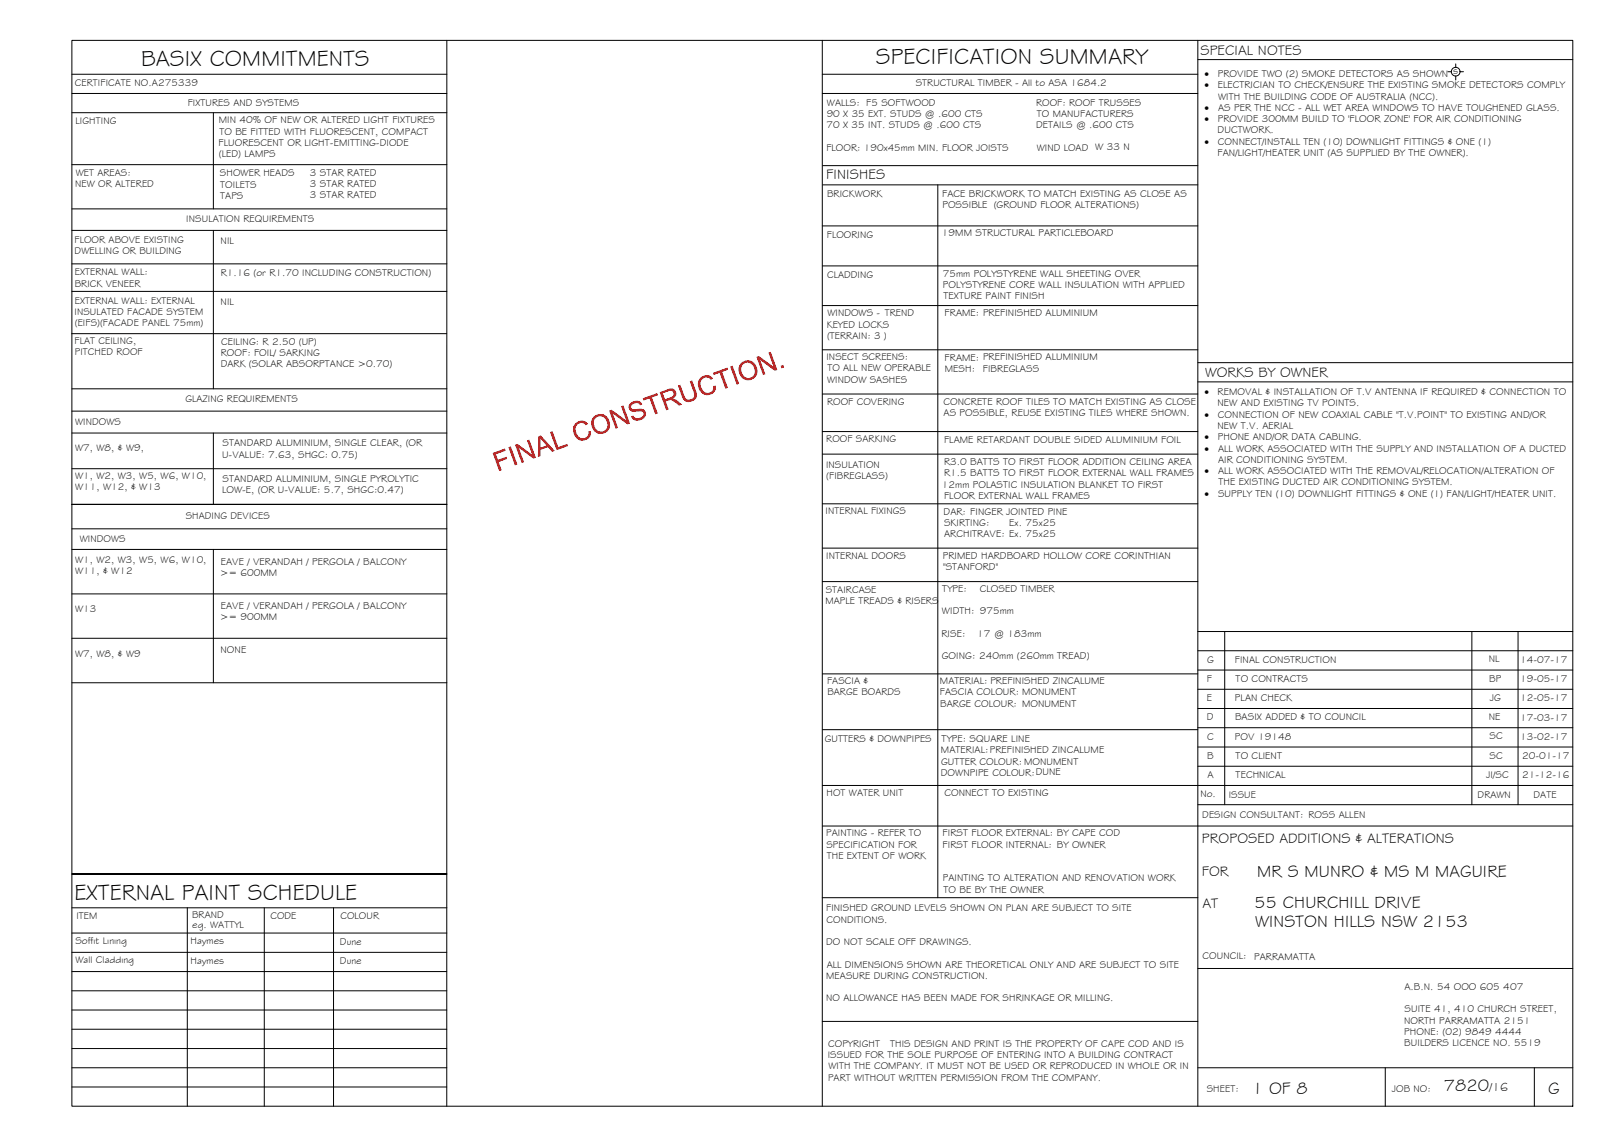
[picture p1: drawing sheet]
<svg xmlns="http://www.w3.org/2000/svg" width="420mm" height="297mm" viewBox="0 0 420 297" stroke-linecap="round" stroke-linejoin="round" font-family="sans-serif">
<defs><g id="words">
<g font-size="5.9">
<text x="36.7" y="17.2">BASIX COMMITMENTS</text>
<text x="227.6" y="16.8">SPECIFICATION SUMMARY</text>
<text x="19.4" y="233.8">EXTERNAL PAINT SCHEDULE</text>
</g>
<g font-size="4.5">
<text x="326.7" y="228">MR S MUNRO &amp; MS M MAGUIRE</text>
<text x="325.9" y="235.9">55 CHURCHILL DRIVE</text>
<text x="326.2" y="241">WINSTON HILLS NSW 2153</text>
<text x="325.3" y="284.2">1 OF 8</text>
<text x="375.2" y="283.5">7820</text>
<text x="402.3" y="284.2">G</text>
</g>
<g font-size="3.7">
<text x="311.9" y="14.3">SPECIAL NOTES</text>
<text x="214.7" y="46.6">FINISHES</text>
<text x="313.1" y="98.1">WORKS BY OWNER</text>
<text x="312.3" y="219.2">PROPOSED ADDITIONS &amp; ALTERATIONS</text>
<text x="312.3" y="227.5">FOR</text>
<text x="312.4" y="235.9">AT</text>
</g>
<text font-size="3.2" x="387" y="283.5">/16</text>
<g font-size="2.6">
<text x="19.5" y="22.5">CERTIFICATE NO.A275339</text>
<text x="237.9" y="22.4">STRUCTURAL TIMBER - All to ASA 1684.2</text>
<text x="313" y="20">·</text>
<text x="313" y="22.9">·</text>
<text x="316.4" y="22.9">ELECTRICIAN TO CHECK/ENSURE THE EXISTING SMOKE DETECTORS COMPLY</text>
<text x="316.4" y="20">PROVIDE TWO (2) SMOKE DETECTORS AS SHOWN</text>
<text x="377.6" y="19.2">s</text>
<text x="48.8" y="27.5">FIXTURES AND SYSTEMS</text>
<text x="214.9" y="27.4">WALLS: F5 SOFTWOOD</text>
<text x="269.2" y="27.4">ROOF: ROOF TRUSSES</text>
<text x="313" y="28.8">·</text>
<text x="316.5" y="28.8">AS PER THE NCC - ALL WET AREA WINDOWS TO HAVE TOUGHENED GLASS.</text>
<text x="316.5" y="25.9">WITH THE BUILDING CODE OF AUSTRALIA (NCC).</text>
<text x="19.6" y="32.2">LIGHTING</text>
<text x="56.8" y="32">MIN 40% OF NEW OR ALTERED LIGHT FIXTURES</text>
<text x="57" y="35">TO BE FITTED WITH FLUORESCENT, COMPACT</text>
<text x="214.8" y="33.3">70 X 35 INT. STUDS @ .600 CTS</text>
<text x="214.8" y="30.4">90 X 35 EXT. STUDS @ .600 CTS</text>
<text x="269.2" y="33.3">DETAILS @ .600 CTS</text>
<text x="269.4" y="30.4">TO MANUFACTURERS</text>
<text x="313" y="31.7">·</text>
<text x="316.4" y="34.6">DUCTWORK.</text>
<text x="316.4" y="31.7">PROVIDE 300MM BUILD TO 'FLOOR ZONE' FOR AIR CONDITIONING</text>
<text x="56.8" y="37.9">FLUORESCENT OR LIGHT-EMITTING-DIODE</text>
<text x="56.9" y="40.8">(LED) LAMPS</text>
<text x="214.7" y="39.2">FLOOR: 190x45mm MIN. FLOOR JOISTS</text>
<text x="269.4" y="39.2">WIND LOAD W 33 N</text>
<text x="313" y="37.6">·</text>
<text x="316.4" y="40.5">FAN/LIGHT/HEATER UNIT (AS SUPPLIED BY THE OWNER).</text>
<text x="316.5" y="37.6">CONNECT/INSTALL TEN (10) DOWNLIGHT FITTINGS &amp; ONE (1)</text>
<text x="19.7" y="45.8">WET AREAS:</text>
<text x="57.2" y="45.8">SHOWER HEADS</text>
<text x="80.5" y="45.6">3 STAR RATED</text>
<text x="19.5" y="48.7">NEW OR ALTERED</text>
<text x="57.2" y="48.7">TOILETS</text>
<text x="57.2" y="51.7">TAPS</text>
<text x="80.5" y="48.6">3 STAR RATED</text>
<text x="80.5" y="51.5">3 STAR RATED</text>
<text x="214.9" y="51.2">BRICKWORK</text>
<text x="244.8" y="51.1">FACE BRICKWORK TO MATCH EXISTING AS CLOSE AS</text>
<text x="48.4" y="57.8">INSULATION REQUIREMENTS</text>
<text x="244.9" y="54.1">POSSIBLE (GROUND FLOOR ALTERATIONS)</text>
<text x="19.4" y="63.2">FLOOR ABOVE EXISTING</text>
<text x="57.3" y="63.4">NIL</text>
<text x="214.8" y="61.9">FLOORING</text>
<text x="244.8" y="61.4">19MM STRUCTURAL PARTICLEBOARD</text>
<text x="19.4" y="66.1">DWELLING OR BUILDING</text>
<text x="19.4" y="71.6">EXTERNAL WALL:</text>
<text x="57.3" y="71.8">R1.16 (or R1.70 INCLUDING CONSTRUCTION)</text>
<text x="245" y="71.9">75mm POLYSTYRENE WALL SHEETING OVER</text>
<text x="19.4" y="74.5">BRICK VENEER</text>
<text x="214.9" y="72.3">CLADDING</text>
<text x="245" y="74.9">POLYSTYRENE CORE WALL INSULATION WITH APPLIED</text>
<text x="245.2" y="77.8">TEXTURE PAINT FINISH</text>
<text x="19.4" y="81.9">INSULATED FACADE SYSTEM</text>
<text x="19.4" y="78.9">EXTERNAL WALL: EXTERNAL</text>
<text x="57.3" y="79.1">NIL</text>
<text x="215" y="82.2">WINDOWS - TREND</text>
<text x="245.5" y="82.2">FRAME: PREFINISHED ALUMINIUM</text>
<text x="19.4" y="89.4">FLAT CEILING,</text>
<text x="19.4" y="84.8">(EIFS)(FACADE PANEL 75mm)</text>
<text x="57.4" y="89.6">CEILING: R 2.50 (UP)</text>
<text x="214.8" y="85.1">KEYED LOCKS</text>
<text x="214.9" y="88.1">(TERRAIN: 3 )</text>
<text x="19.4" y="92.3">PITCHED ROOF</text>
<text x="57.3" y="92.5">ROOF: FOIL/ SARKING</text>
<text x="57.3" y="95.5">DARK (SOLAR ABSORPTANCE &gt;0.70)</text>
<text x="214.7" y="93.6">INSECT SCREENS:</text>
<text x="245.5" y="93.7">FRAME: PREFINISHED ALUMINIUM</text>
<text x="214.9" y="99.5">WINDOW SASHES</text>
<text x="215" y="96.5">TO ALL NEW OPERABLE</text>
<text x="245.5" y="96.7">MESH:</text>
<text x="255.4" y="96.6">FIBREGLASS</text>
<text x="48.2" y="104.5">GLAZING REQUIREMENTS</text>
<text x="214.9" y="105.1">ROOF COVERING</text>
<text x="245.1" y="105.2">CONCRETE ROOF TILES TO MATCH EXISTING AS CLOSE</text>
<text x="313" y="102.7">·</text>
<text x="316.4" y="102.7">REMOVAL &amp; INSTALLATION OF T.V ANTENNA IF REQUIRED &amp; CONNECTION TO</text>
<text x="316.4" y="105.6">NEW AND EXISTING TV POINTS.</text>
<text x="19.5" y="110.4">WINDOWS</text>
<text x="245.2" y="108.1">AS POSSIBLE, REUSE EXISTING TILES WHERE SHOWN.</text>
<text x="313" y="108.6">·</text>
<text x="316.4" y="111.5">NEW T.V. AERIAL</text>
<text x="316.5" y="108.6">CONNECTION OF NEW COAXIAL CABLE &quot;T.V.POINT&quot; TO EXISTING AND/OR</text>
<text x="19.5" y="117.3">W7, W8, &amp; W9,</text>
<text x="57.7" y="118.9">U-VALUE: 7.63, SHGC: 0.75)</text>
<text x="57.8" y="116">STANDARD ALUMINIUM, SINGLE CLEAR, (OR</text>
<text x="214.7" y="114.9">ROOF SARKING</text>
<text x="245.3" y="115">FLAME RETARDANT DOUBLE SIDED ALUMINIUM FOIL</text>
<text x="313" y="114.4">·</text>
<text x="313" y="117.4">·</text>
<text x="316.4" y="114.4">PHONE AND/OR DATA CABLING.</text>
<text x="316.5" y="117.4">ALL WORK ASSOCIATED WITH THE SUPPLY AND INSTALLATION OF A DUCTED</text>
<text x="19.5" y="124.4">W1, W2, W3, W5, W6, W10,</text>
<text x="57.8" y="125.3">STANDARD ALUMINIUM, SINGLE PYROLYTIC</text>
<text x="214.6" y="121.5">INSULATION</text>
<text x="214.7" y="124.5">(FIBREGLASS)</text>
<text x="245.3" y="120.9">R3.0 BATTS TO FIRST FLOOR ADDITION CEILING AREA</text>
<text x="245.3" y="123.8">R1.5 BATTS TO FIRST FLOOR EXTERNAL WALL FRAMES</text>
<text x="313" y="123.2">·</text>
<text x="316.5" y="120.3">AIR CONDITIONING SYSTEM.</text>
<text x="316.5" y="123.2">ALL WORK ASSOCIATED WITH THE REMOVAL/RELOCATION/ALTERATION OF</text>
<text x="19.5" y="127.4">W11, W12, &amp; W13</text>
<text x="57.7" y="128.2">LOW-E, (OR U-VALUE: 5.7, SHGC:0.47)</text>
<text x="244.8" y="126.7">12mm POLASTIC INSULATION BLANKET TO FIRST</text>
<text x="245.3" y="129.7">FLOOR EXTERNAL WALL FRAMES</text>
<text x="313" y="129.1">·</text>
<text x="316.5" y="129.1">SUPPLY TEN (10) DOWNLIGHT FITTINGS &amp; ONE (1) FAN/LIGHT/HEATER UNIT.</text>
<text x="316.6" y="126.2">THE EXISTING DUCTED AIR CONDITIONING SYSTEM.</text>
<text x="48.3" y="135">SHADING DEVICES</text>
<text x="214.5" y="133.6">INTERNAL FIXINGS</text>
<text x="245.2" y="133.7">DAR: FINGER JOINTED PINE</text>
<text x="245.3" y="136.7">SKIRTING:</text>
<text x="262.3" y="136.7">Ex. 75x25</text>
<text x="20.7" y="140.9">WINDOWS</text>
<text x="245.3" y="139.6">ARCHITRAVE: Ex. 75x25</text>
<text x="19.5" y="146.2">W1, W2, W3, W5, W6, W10,</text>
<text x="19.5" y="149.2">W11, &amp; W12</text>
<text x="57.2" y="149.7">&gt;= 600MM</text>
<text x="57.3" y="146.7">EAVE / VERANDAH / PERGOLA / BALCONY</text>
<text x="214.7" y="145.3">INTERNAL DOORS</text>
<text x="245" y="145.2">PRIMED HARDBOARD HOLLOW CORE CORINTHIAN</text>
<text x="245" y="148.2">&quot;STANFORD&quot;</text>
<text x="214.6" y="154.2">STAIRCASE</text>
<text x="244.8" y="153.7">TYPE:</text>
<text x="254.6" y="153.7">CLOSED TIMBER</text>
<text x="19.5" y="159.1">W13</text>
<text x="57.2" y="161.2">&gt;= 900MM</text>
<text x="57.3" y="158.3">EAVE / VERANDAH / PERGOLA / BALCONY</text>
<text x="214.5" y="157.1">MAPLE TREADS &amp; RISERS</text>
<text x="244.8" y="159.6">WIDTH: 975mm</text>
<text x="244.6" y="165.4">RISE:</text>
<text x="253.9" y="165.4">17 @ 183mm</text>
<text x="19.5" y="170.6">W7, W8, &amp; W9</text>
<text x="57.3" y="169.8">NONE</text>
<text x="244.7" y="171.3">GOING: 240mm (260mm TREAD)</text>
<text x="313.7" y="172.2">G</text>
<text x="320.9" y="172.2">FINAL CONSTRUCTION</text>
<text x="386.9" y="172.1">NL</text>
<text x="395" y="172.3">14-07-17</text>
<text x="214.9" y="177.8">FASCIA &amp;</text>
<text x="244.2" y="177.8">MATERIAL: PREFINISHED ZINCALUME</text>
<text x="313.6" y="177.2">F</text>
<text x="321.1" y="177.2">TO CONTRACTS</text>
<text x="387" y="177.1">BP</text>
<text x="395" y="177.3">19-05-17</text>
<text x="215" y="180.7">BARGE BOARDS</text>
<text x="244.2" y="180.7">FASCIA COLOUR: MONUMENT</text>
<text x="244.3" y="183.6">BARGE COLOUR: MONUMENT</text>
<text x="313.6" y="182.2">E</text>
<text x="320.9" y="182.2">PLAN CHECK</text>
<text x="387.1" y="182.2">JG</text>
<text x="395" y="182.3">12-05-17</text>
<text x="313.6" y="187.2">D</text>
<text x="320.9" y="187.2">BASIX ADDED &amp; TO COUNCIL</text>
<text x="386.9" y="187.1">NE</text>
<text x="395" y="187.3">17-03-17</text>
<text x="214.3" y="192.7">GUTTERS &amp; DOWNPIPES</text>
<text x="244.5" y="195.8">MATERIAL:PREFINISHED ZINCALUME</text>
<text x="244.7" y="192.9">TYPE: SQUARE LINE</text>
<text x="313.6" y="197.2">B</text>
<text x="313.7" y="192.2">C</text>
<text x="320.9" y="192.2">POV 19148</text>
<text x="321.1" y="197.2">TO CLIENT</text>
<text x="387" y="197.2">SC</text>
<text x="387" y="192.1">SC</text>
<text x="395" y="192.3">13-02-17</text>
<text x="395.5" y="197.3">20-01-17</text>
<text x="244.5" y="201.7">DOWNPIPE COLOUR:DUNE</text>
<text x="244.5" y="198.7">GUTTER COLOUR: MONUMENT</text>
<text x="313.7" y="202.2">A</text>
<text x="321.1" y="202.2">TECHNICAL</text>
<text x="386.2" y="202.2">JI/SC</text>
<text x="395.5" y="202.3">21-12-16</text>
<text x="214.8" y="206.8">HOT WATER UNIT</text>
<text x="245.4" y="207">CONNECT TO EXISTING</text>
<text x="311.9" y="207.1">No.</text>
<text x="319.3" y="207.3">ISSUE</text>
<text x="383.9" y="207.5">DRAWN</text>
<text x="398.5" y="207.4">DATE</text>
<text x="312.4" y="212.6">DESIGN CONSULTANT: ROSS ALLEN</text>
<text x="214.7" y="217.3">PAINTING - REFER TO</text>
<text x="214.7" y="220.3">SPECIFICATION FOR</text>
<text x="244.9" y="217.3">FIRST FLOOR EXTERNAL: BY CAPE COD</text>
<text x="244.9" y="220.3">FIRST FLOOR INTERNAL: BY OWNER</text>
<text x="214.8" y="223.2">THE EXTENT OF WORK</text>
<text x="245" y="229">PAINTING TO ALTERATION AND RENOVATION WORK</text>
<text x="245.1" y="232">TO BE BY THE OWNER</text>
<text x="19.8" y="238.9">ITEM</text>
<text x="49.9" y="238.6">BRAND</text>
<text x="70.3" y="238.9">CODE</text>
<text x="88.5" y="238.8">COLOUR</text>
<text x="214.7" y="236.8">FINISHED GROUND LEVELS SHOWN ON PLAN ARE SUBJECT TO SITE</text>
<text x="214.8" y="239.7">CONDITIONS.</text>
<text x="19.6" y="245.4">Soffit Lining</text>
<text x="49.5" y="245.4">Haymes</text>
<text x="50" y="241.1">eg. WATTYL</text>
<text x="88.3" y="245.5">Dune</text>
<text x="214.7" y="245.6">DO NOT SCALE OFF DRAWINGS.</text>
<text x="19.6" y="250.4">Wall Cladding</text>
<text x="49.5" y="250.4">Haymes</text>
<text x="88.3" y="250.5">Dune</text>
<text x="214.8" y="251.5">ALL DIMENSIONS SHOWN ARE THEORETICAL ONLY AND ARE SUBJECT TO SITE</text>
<text x="312.5" y="249.3">COUNCIL:</text>
<text x="325.9" y="249.4">PARRAMATTA</text>
<text x="214.7" y="254.4">MEASURE DURING CONSTRUCTION.</text>
<text x="364.9" y="257.3">A.B.N. 54 OOO 605 407</text>
<text x="214.7" y="260.3">NO ALLOWANCE HAS BEEN MADE FOR SHRINKAGE OR MILLING.</text>
<text x="364.9" y="263.1">SUITE 41, 410 CHURCH STREET,</text>
<text x="364.8" y="266">NORTH PARRAMATTA 2151</text>
<text x="364.9" y="269">PHONE: (02) 9849 4444</text>
<text x="215.1" y="274.9">ISSUED FOR THE SOLE PURPOSE OF ENTERING INTO A BUILDING CONTRACT</text>
<text x="215.2" y="272">COPYRIGHT</text>
<text x="231.3" y="272">THIS DESIGN AND PRINT IS THE PROPERTY OF CAPE COD AND IS</text>
<text x="364.9" y="271.9">BUILDERS LICENCE NO. 5519</text>
<text x="215.2" y="280.8">PART WITHOUT WRITTEN PERMISSION FROM THE COMPANY.</text>
<text x="215.3" y="277.9">WITH THE COMPANY. IT MUST NOT BE USED OR REPRODUCED IN WHOLE OR IN</text>
<text x="313.6" y="283.8">SHEET:</text>
<text x="361.7" y="283.9">JOB NO:</text>
</g>
</g></defs>
<g fill="none" stroke="#000" stroke-width=".26">
<path d="M18.7 10.5h390v277h-390zM18.7 19.3h97.4M116.1 10.5v277M213.7 19.3h97.5M213.7 10.5v277M311.2 15.5h97.5M311.2 10.5v277M376.2 18.6h.9M378.3 16.6v.9M378.3 19.8v1M379.4 18.6h.9M18.7 24.3h97.4"/>
<path d="M18.7 29.3h97.4M55.4 29.3v25M213.7 24.3h97.5M18.7 42.8h97.4M18.7 54.3h97.4M18.7 59.9h97.4M55.4 59.9v41.1M213.7 58.7h97.5M213.8 48h97.4M213.8 43h97.4M243.7 48v185.3M18.7 68.6h97.4"/>
<path d="M18.7 75.7h97.4M213.7 79.4h97.5M213.7 69.1h97.5M18.6 86.7h97.5M213.7 90.9h97.5M311.2 94.2h97.5M311.2 99.2h97.5M18.7 106.8h97.4M18.7 112.5h97.4M18.7 101h97.4M55.4 112.5v18.6M213.7 112.2h97.5"/>
<path d="M213.7 102.4h97.5M213.7 118h97.5M18.7 121.8h97.4M18.7 137.4h97.4M116.1 131.1h-97.4h97.4M213.7 130.9h97.5M18.7 142.8h97.4M18.7 154.3h97.4M55.4 142.8v34.6M213.7 142.4h97.5M213.7 151.1h97.5M18.7 165.9h97.4"/>
<path d="M18.7 177.4h97.4M213.7 175.1h97.5M311.2 179.1h97.5M311.2 174.1h97.5M311.2 169.1h97.5M311.2 164.1h97.5M318.2 164.1v45M382.4 164.1v45M394.4 164.1v45M213.7 189.6h97.5M311.2 199.1h97.5M311.2 194.1h97.5"/>
<path d="M311.2 189.1h97.5M311.2 184.1h97.5M213.7 204.1h195M213.7 214.7h195M311.2 209.1h97.5M18.7 235.9h97.4M48.7 235.9v51.6M68.7 235.9v51.6M86.7 235.9v51.6M116.1 227.1h-97.4h97.4M213.7 233.3h97.5M18.7 242.5h97.4"/>
<path d="M18.7 247.5h97.4M18.7 252.5h97.4M18.7 257.5h97.4M311.2 251.7h97.5M18.7 277.5h97.4M18.7 262.5h97.4M18.7 267.5h97.4M18.7 272.5h97.4M213.7 265.4h97.5M311.2 277.5h97.5M359.9 277.5v10M398.7 277.5v10"/>
<path d="M18.7 282.5h97.4"/>
<circle cx="378.2" cy="18.6" r="1.13"/>
</g>
<g fill="#f00">
<path d="M128 117.7l3.2-1.1 .2 .5-2.6 1 .6 1.4 2.2-.8 .2 .6-2.2 .8 .8 2.1-.7 .2z"/>
<path d="M132.1 116.2l.6-.2 1.7 4.7-.6 .2z"/>
<path d="M133.8 115.6l.7-.2 3.8 2.8-1.4-3.7 .6-.2 1.7 4.6-.6 .3-3.8-2.8 1.4 3.7-.6 .2z"/>
<path d="M142.9 112.3l.7-.2 1.5 4.1 2.3-.8 .2 .5-3 1.1z"/>
<path d="M149.4 110.1l.9-.6 .8-.2 .8 .1 .7 .6 .2 .2-.6 .3-.9-.6-1.1 .3-.5 .6-.2 .9 .6 1.5 .5 .5 .7 .2 1.1-.3 .5-.7v-.8l.7-.1-.1 .9-.5 .9-.6 .5-1.2 .2-.9-.2-.6-.6-.6-1-.2-1 .1-.9z"/>
<path d="M158.3 106.7l.6-.2 3.8 2.8-1.3-3.7 .6-.2 1.7 4.7-.6 .2-3.9-2.8 1.4 3.7-.6 .2z"/>
<path d="M163.7 104.9l.6-.5 .9-.2h.8l.5 .4 .4 .5-.6 .2-.5-.5h-.9l-.8 .5-.1 .7 .4 .3 2-.1 1 .3 .5 1-.4 1-.7 .5-1.1 .3h-.6l-.7-.4-.4-.6 .5-.3 .5 .6 1 .1 .9-.5 .3-.7-.5-.6-2.1 .1-.8-.3-.4-.7z"/>
<path d="M167 103.5l3.7-1.3 .2 .5-1.5 .6 1.5 4.1-.6 .3-1.5-4.2-1.6 .6z"/>
<path d="M176.2 100.2l.6-.2 1.3 3.5 .6 .4 .8-.1 .5-.3 .4-.6-.1-.8-1.1-3 .6-.2 1.2 3.3 .1 .7-.4 .7-.5 .5-1 .4h-.8l-.6-.3-.5-.9z"/>
<path d="M181.9 98.3l.9-.6 .8-.2 .8 .1 .7 .6 .1 .2-.5 .3-.9-.6-1.1 .3-.6 .6-.1 .8 .5 1.6 .5 .5 .6 .2 1.3-.4 .4-.7v-.7l.7-.1v.8l-.6 1-.6 .5-1.1 .2-.8-.2-.6-.5-.6-.7-.4-1.2 .1-.9z"/>
<path d="M185.3 96.9l3.7-1.4 .2 .6-1.6 .6 1.5 4.1-.6 .2-1.5-4.1-1.6 .5z"/>
<path d="M189.7 95.3l.6-.3 1.8 4.7-.7 .3z"/>
<path d="M196.6 92.8l.6-.3 3.8 2.8-1.3-3.7 .6-.2 1.7 4.7-.7 .3-3.8-2.8 1.4 3.7-.6 .2z"/>
<path d="M202.8 95.1l.7-.3 .2 .7-.6 .2z"/>
<path d="M139.9 113.4l.6-.2 3.7 4-.7 .2-1.1-1.2-2 .7v1.6l-.6 .3zM140.3 113.8l.1 2.5 1.6-.5z"/>
<path d="M154.1 108.4l1-.6 .8-.2 1.1 .2 .8 .6 .5 .9 .2 1-.2 1.1-.3 .5-.8 .6-1 .3-1-.2-.6-.4-.6-.8-.4-1.1 .1-.9zM154.7 108.7l-.3 .6-.1 .8 .6 1.5 1.1 .6 .6-.1 .7-.3 .5-.7v-.8l-.2-.9-.5-.7-.5-.4-.7-.1-.7 .1z"/>
<path d="M171.4 101.9l2.5-.9 1.1 .1 .5 .5 .2 .8-.2 .6-.7 .6 .7 .2 1.8 1.3-.8 .3-1.7-1.2-.5-.3-1.3 .4 .7 2.1-.6 .2zM172.2 102.2l.6 1.6 1.7-.7 .5-.6-.1-.6-.5-.3z"/>
<path d="M192.5 94.4l.8-.5 .8-.2 1 .1 .8 .5 .6 .9 .3 1-.1 1.1-.6 .8-.9 .6-1.1 .1-.7-.2-.7-.5-.6-.9-.2-1 .1-1zM193.1 94.6l-.3 .5-.2 .7 .4 1.6 1.1 .8h.6l.8-.3 .4-.5 .2-.7-.1-1-.4-.7-.4-.5-.8-.3z"/>
</g>
<use href="#words"/>
</svg>
